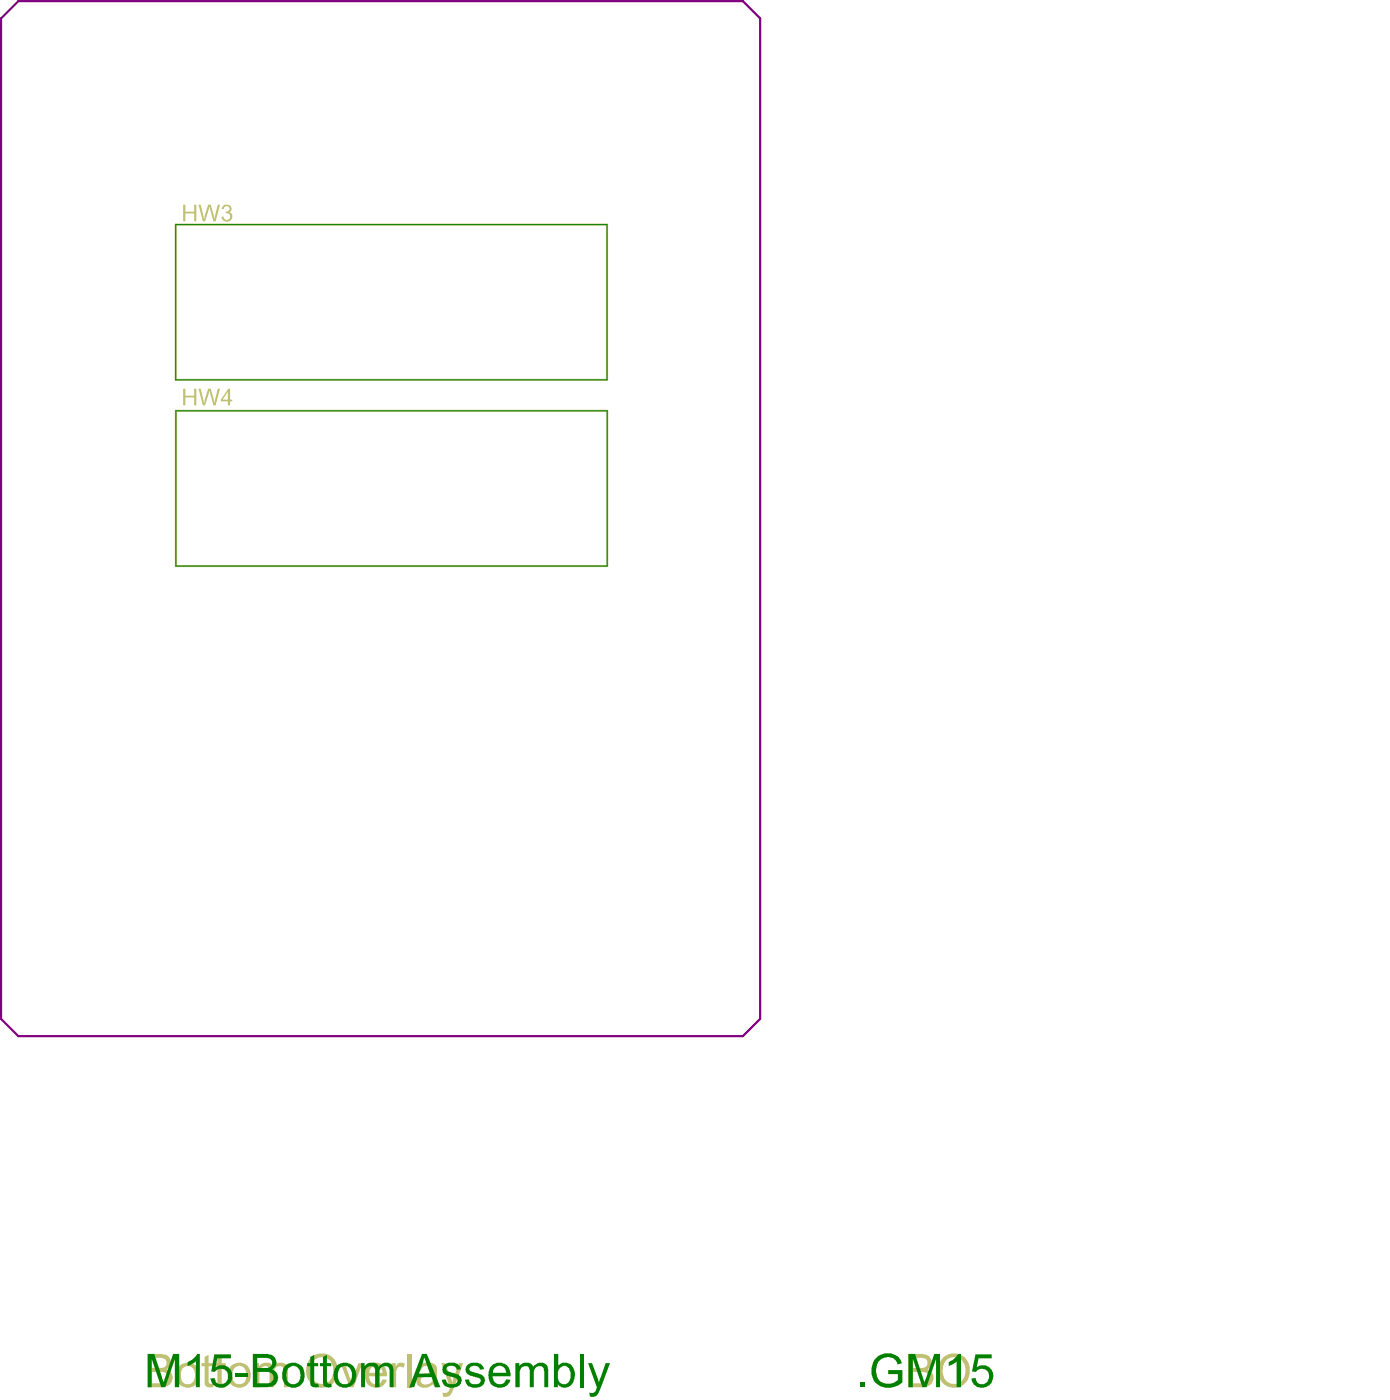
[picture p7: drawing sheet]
<svg xmlns="http://www.w3.org/2000/svg" width="268mm" height="270mm" viewBox="0 0 268 270" stroke-linecap="round" stroke-linejoin="round" font-family="sans-serif">
<path d="M33.8 43.3h83.1v29.9h-83.1zM33.9 79.2h83.1v29.9h-83.1z" fill="none" stroke="#c0c073" stroke-width=".4"/>
<g fill="#c0c073">
<path d="M35.3 74.9h.4v1.4h1.7v-1.4h.4v3.2h-.4v-1.5h-1.7v1.5h-.4z"/>
<path d="M38.2 74.9h.5l.6 2.8 .8-2.8h.5l.6 2.1 .1 .7 .7-2.8h.4l-.9 3.2h-.4l-.7-2.8-.9 2.8h-.4z"/>
<path d="M165.7 266.5h.9v.9h-.9z"/>
<path d="M169.3 261.3l.3-.1a3.7 3.7 0 0 1 2.7 0l.9 .6 .5 1-.8 .2a1.74 1.74 0 0 0-2.3-1.3 2.21 2.21 0 0 0-1.9 2.3 2.51 2.51 0 0 0 1.6 2.7 3.1 3.1 0 0 0 2.7-.6v-1.2h-1.9v-.8h2.7v2.4a3.7 3.7 0 0 1-5.6-.5 4.1 4.1 0 0 1 .5-4.2z"/>
<path d="M39.4 261.6l.8-.4v1.6h.8v.6h-.8l.1 3.1a.39 .39 0 0 0 .6 .2h.1l.1 .7h-.2a1.06 1.06 0 0 1-1.2-.2 1.06 1.06 0 0 1-.3-1.1v-2.7h-.6v-.6h.6z"/>
<path d="M41.9 261.6l.8-.4v1.6h.8v.6h-.8v2.7a.54 .54 0 0 0 .2 .6 .54 .54 0 0 0 .6 0v.7a1.49 1.49 0 0 1-1.5-.4l-.1-3.6h-.6v-.6h.6z"/>
<path d="M49.2 262.8h.7v.6a1.66 1.66 0 0 1 2.8 0 1.55 1.55 0 0 1 1.4-.7 1.55 1.55 0 0 1 1.4 1v3.7h-.8v-2.9a.92 .92 0 0 0-.6-1.2 .92 .92 0 0 0-1.2 .7l-.1 .2v3.2h-.9v-3a.9 .9 0 0 0-.7-1.1 .9 .9 0 0 0-1.1 .7l-.1 .5v2.9h-.8z"/>
<path d="M65.6 262.8h.8l1.3 3.7 1.4-3.7h.7l-1.7 4.6h-.7z"/>
<path d="M75.5 262.8h.7v.6a1.1 1.1 0 0 1 1.8-.5l-.3 .7a.91 .91 0 0 0-.9 0 .91 .91 0 0 0-.5 .9v2.9h-.8z"/>
<path d="M78.4 261h.9v6.4h-.9z"/>
<path d="M85 262.8h.8l1.3 3.7 1.3-3.7h.8l-1.7 4.7a2.49 2.49 0 0 1-1.4 1.8l-.8-.1v-.8a1.02 1.02 0 0 0 1.4-.8z"/>
<path d="M35.3 39.5h.4v1.3h1.7v-1.3h.4v3.2h-.4v-1.6h-1.7v1.6h-.4z"/>
<path d="M38.2 39.5h.5l.6 2.7 .8-2.7h.5l.6 2 .1 .7 .7-2.7h.4l-.9 3.2h-.4l-.7-2.9-.9 2.9h-.4z"/>
<path d="M43.1 39.5a.93 .93 0 0 1 1 0 .93 .93 0 0 1 .5 .9l-.1 .3-.4 .2a.96 .96 0 0 1 .6 1.1 .96 .96 0 0 1-1 .7 1.18 1.18 0 0 1-1.1-.9l.5-.1a.64 .64 0 0 0 .7 .7 .64 .64 0 0 0 .5-.8 .64 .64 0 0 0-.8-.5l.1-.3a.52 .52 0 0 0 .6-.4 .52 .52 0 0 0-.5-.6 .52 .52 0 0 0-.6 .5h-.4l.2-.5z"/>
<path d="M43.9 75.5l-1 1.5h1zM44 74.9h.3v2.1h.4v.4h-.4v.7h-.4v-.7h-1.4v-.4z"/>
<path d="M175.8 261.8v1.9h1.6a1 1 0 0 0 1.3-.9 1 1 0 0 0-1.2-1zM175.8 264.5v2.2h2.1a1.12 1.12 0 0 0 1-1.3 1.12 1.12 0 0 0-1.4-.9zM175 261h2.5a1.74 1.74 0 0 1 1.8 2.4l-.7 .6a1.66 1.66 0 0 1 1.2 1.4 1.66 1.66 0 0 1-.7 1.6l-.6 .3-.6 .1h-2.9z"/>
<path d="M182.6 261.9a2.99 2.99 0 0 0 .1 4.6 2.27 2.27 0 0 0 2.4-.2 2.27 2.27 0 0 0 .9-2.3 2.2 2.2 0 0 0-3.2-2.2zM181.7 261.7a3.1 3.1 0 0 1 3.6-.4 3.1 3.1 0 0 1 1.5 3.2 3.1 3.1 0 0 1-3.3 3 3.1 3.1 0 0 1-2.8-3.5l.2-1.1z"/>
<path d="M29.3 261.8v1.9h1.7a.99 .99 0 0 0 1.1-1.1 .99 .99 0 0 0-1.3-.8zM29.3 264.5v2.2h1.8a1.12 1.12 0 0 0 1.2-1.2 1.12 1.12 0 0 0-1.3-1zM28.4 261h2.5a1.77 1.77 0 0 1 2 1.9l-.1 .5-.8 .6a1.67 1.67 0 0 1 1.3 1.8 1.67 1.67 0 0 1-1.6 1.5l-3.3 .1z"/>
<path d="M35.4 263.6a2.54 2.54 0 0 0-.2 2.9 1.44 1.44 0 0 0 1.6 .2 1.44 1.44 0 0 0 .8-1.5 1.52 1.52 0 0 0-1.6-1.8zM34.9 263a2.3 2.3 0 0 1 2.6 .1 2.3 2.3 0 0 1 .8 2.5 2.16 2.16 0 0 1-2.3 1.9 2.16 2.16 0 0 1-2-2.2 2.76 2.76 0 0 1 .9-2.3z"/>
<path d="M45.2 263.6v.2a2.2 2.2 0 0 0 .3 2.9 1.45 1.45 0 0 0 1.5-.2 1.45 1.45 0 0 0 .4-1.5 1.37 1.37 0 0 0-.6-1.5 1.37 1.37 0 0 0-1.6 .1zM44.5 263.3l.5-.4a2.24 2.24 0 0 1 2.4 .2 2.24 2.24 0 0 1 .9 2.2 2.18 2.18 0 0 1-1.5 2.1 2.18 2.18 0 0 1-2.5-.8 3.4 3.4 0 0 1 .2-3.3z"/>
<path d="M60.7 262a3.2 3.2 0 0 0 .2 4.5 2.2 2.2 0 0 0 3.3-2 2.25 2.25 0 0 0-2.3-2.8h-.4zM60 261.6a3.1 3.1 0 0 1 3.6-.3 3.1 3.1 0 0 1 1.5 3.2 3.1 3.1 0 0 1-3.4 3 3.1 3.1 0 0 1-2.7-3.6l.1-.7 .3-.9z"/>
<path d="M71.7 263.5l-.5 .5-.1 .6h2.6a1.31 1.31 0 0 0-2-1.1zM70.8 263.3a2.22 2.22 0 0 1 2.6-.4 2.22 2.22 0 0 1 1.1 2.4l-3.4 .1a1.42 1.42 0 0 0 .7 1.3 1.42 1.42 0 0 0 1.6-.1l.3-.7 .8 .1a2.16 2.16 0 0 1-3.5 1 3.2 3.2 0 0 1-.2-3.7z"/>
<path d="M81.3 265.6a.82 .82 0 0 0-.1 1 .82 .82 0 0 0 1.1 .2 1.21 1.21 0 0 0 1-1.7l-.2 .1zM80.6 263.3a2.77 2.77 0 0 1 3.1-.3l.5 .5v2.3v1.2l.2 .4h-.7l-.2-.6a2.15 2.15 0 0 1-3.2-.1 1.57 1.57 0 0 1 1.7-2l1.3-.2a.98 .98 0 0 0-.3-1.1 .98 .98 0 0 0-1.1 0 .88 .88 0 0 0-.8 .8l-.8-.2z"/>
</g>
<path d="M3.5 .2h139.6l3.3 3.3v192.9l-3.3 3.3h-139.6l-3.3-3.3v-192.9z" fill="none" stroke="#800080" stroke-width=".42"/>
<path d="M33.8 43.3h83.1v29.9h-83.1zM33.9 79.2h83.1v29.9h-83.1z" fill="none" stroke="#008000" stroke-width=".19"/>
<g fill="#008000">
<path d="M165.7 266.5h.9v.9h-.9z"/>
<path d="M169.3 261.3l.3-.1a3.7 3.7 0 0 1 2.7 0l.9 .6 .5 1-.8 .2a1.74 1.74 0 0 0-2.3-1.3 2.21 2.21 0 0 0-1.9 2.3 2.51 2.51 0 0 0 1.6 2.7 3.1 3.1 0 0 0 2.7-.6v-1.2h-1.9v-.8h2.7v2.4a3.7 3.7 0 0 1-5.6-.5 4.1 4.1 0 0 1 .5-4.2z"/>
<path d="M175 261h1.3l1.8 5.5 1.9-5.5h1.1v6.4h-.8v-5.4l-1.8 5.4h-.8l-1.9-5.5v5.5h-.8z"/>
<path d="M182.8 262.5l1.1-.7 .7-.8h.5v6.4h-.8v-5l-.8 .6-.7 .4z"/>
<path d="M187.9 261.1h3.1v.7h-2.5l-.3 1.7a2.07 2.07 0 0 1 2.6 .3 2.07 2.07 0 0 1 .2 2.6 2.17 2.17 0 0 1-3.5 .3l-.4-1 .8-.1a1.32 1.32 0 0 0 1.5 1.2 1.32 1.32 0 0 0 1.1-1.5 1.39 1.39 0 0 0-.9-1.4 1.39 1.39 0 0 0-1.6 .6l-.8-.1z"/>
<path d="M28.4 261h1.3l1.8 5.5 1.8-5.5h1.2v6.4h-.8v-5.4l-1.9 5.4h-.7l-1.9-5.5v5.5h-.8z"/>
<path d="M36.2 262.5l.9-.5 .9-1h.5v6.4h-.8v-5l-1.6 1z"/>
<path d="M41.3 261.1h3.2v.7h-2.6l-.4 1.7a2.11 2.11 0 0 1 2.8 .5 2.11 2.11 0 0 1-.2 2.8 2.08 2.08 0 0 1-2.1 .6 2.08 2.08 0 0 1-1.5-1.7l.9-.1a1.26 1.26 0 0 0 1 1.2 1.26 1.26 0 0 0 1.4-.8 1.46 1.46 0 0 0-.3-1.7 1.46 1.46 0 0 0-1.7-.3l-.4 .5-.7-.1z"/>
<path d="M45.4 264.7h2.4v.8h-2.4z"/>
<path d="M59.8 261.6l.7-.4v1.6h.8v.6h-.8v2.7a.56 .56 0 0 0 .2 .5 .56 .56 0 0 0 .6 .1l.2 .7h-.2a1.18 1.18 0 0 1-1.5-.7v-3.3h-.6v-.6h.6z"/>
<path d="M62.2 261.6l.8-.4v1.6h.8v.6h-.8v2.8a.63 .63 0 0 0 .8 .5v.7a1.74 1.74 0 0 1-1.5-.3l-.1-3.7h-.6v-.6h.6z"/>
<path d="M69.6 262.8h.6v.6a1.68 1.68 0 0 1 2.7-.2v.2a1.68 1.68 0 0 1 2.7-.2l.2 .8v3.4h-.8v-2.9a.92 .92 0 0 0-.6-1.2 .92 .92 0 0 0-1.1 .7l-.2 .2v3.2h-.8v-3a.94 .94 0 0 0-.8-1 .94 .94 0 0 0-1.1 .7l-.1 3.3h-.7z"/>
<path d="M85.7 263a2.43 2.43 0 0 1 2.6 .1l.3 .2 .2 .7h-.8a1.1 1.1 0 0 0-1-.7 1.1 1.1 0 0 0-1.1 .6 .94 .94 0 0 0 1 .6l.1 .1a2.18 2.18 0 0 1 1.9 1 1.57 1.57 0 0 1-1.6 1.9 1.74 1.74 0 0 1-2.1-1.2l-.1-.3 .8-.1a1.13 1.13 0 0 0 1.5 .9 .64 .64 0 0 0 .6-.3 .64 .64 0 0 0-.1-.8l-.9-.3a2.45 2.45 0 0 1-1.7-.9 1.41 1.41 0 0 1 .4-1.5z"/>
<path d="M90.2 262.9a2.57 2.57 0 0 1 2.6 .2l.3 .4 .1 .5h-.8a1.1 1.1 0 0 0-.9-.7 1.1 1.1 0 0 0-1.1 .6v.1a1.51 1.51 0 0 0 1.3 .6l.3 .1a1.77 1.77 0 0 1 1.4 .9 1.57 1.57 0 0 1-1.6 1.9 1.74 1.74 0 0 1-2.2-1.2v-.3l.7-.1a1.13 1.13 0 0 0 1.5 .9 .64 .64 0 0 0 .7-.3 .64 .64 0 0 0-.1-.8l-.9-.3a1.89 1.89 0 0 1-1.9-1.3 1.52 1.52 0 0 1 .6-1.2z"/>
<path d="M99.3 262.8h.7v.6a1.59 1.59 0 0 1 2.6-.2l.1 .2a1.61 1.61 0 0 1 2.8 .1l.1 3.9h-.8v-3a.95 .95 0 0 0-.5-1 .95 .95 0 0 0-1.1 .3l-.4 .8v2.9h-.7v-3a.88 .88 0 0 0-.5-1 .88 .88 0 0 0-1.1 .2l-.1 .1-.3 .6v3.1h-.8z"/>
<path d="M111.7 261h.7v6.4h-.7z"/>
<path d="M113.3 262.8h.7l1.4 3.7 1.3-3.7h.8l-1.8 4.7a2.49 2.49 0 0 1-1.3 1.8l-.8-.1-.1-.8a1.01 1.01 0 0 0 1.5-1z"/>
<path d="M49.6 261.8v1.9h1.6a.97 .97 0 0 0 1.1-.6 .97 .97 0 0 0-.4-1.2l-.4-.1zM49.6 264.5v2.2h1.8a1.13 1.13 0 0 0 1.2-.7 1.13 1.13 0 0 0-.3-1.3l-.6-.2zM48.7 261h2.5a1.71 1.71 0 0 1 2 2.1l-.2 .3-.7 .6a1.65 1.65 0 0 1 .9 2.7l-.4 .4-.6 .2-3.5 .1z"/>
<path d="M55.5 263.8l-.1 .2a2.19 2.19 0 0 0 .4 2.7 1.44 1.44 0 0 0 1.6-.2 1.44 1.44 0 0 0 .4-1.6 1.35 1.35 0 0 0-.7-1.5 1.35 1.35 0 0 0-1.6 .4zM55.2 263l.2-.1a2.41 2.41 0 0 1 2.8 .5 2.93 2.93 0 0 1 0 3.3 2.19 2.19 0 0 1-2.7 .6 2.19 2.19 0 0 1-1.1-2.5v-.4a2.05 2.05 0 0 1 .8-1.4z"/>
<path d="M65.6 263.6l-.1 .1a2.31 2.31 0 0 0 .3 3 1.5 1.5 0 0 0 2-1.7 1.39 1.39 0 0 0-.7-1.4 1.39 1.39 0 0 0-1.5 0zM65 263.1h.1a2.21 2.21 0 0 1 2.4-.2 2.21 2.21 0 0 1 1.1 2.2 2.19 2.19 0 0 1-2.3 2.4 2.19 2.19 0 0 1-2-2.7l.1-.8z"/>
<path d="M81.7 261.7l-1 3.1h2.1zM81.3 261h.9l2.6 6.4h-1l-.7-1.9h-2.7l-.6 1.9h-1z"/>
<path d="M95.5 263.5l-.5 .7v.4h2.5a1.27 1.27 0 0 0-.7-1.2 1.27 1.27 0 0 0-1.3 .1zM95.1 262.9a2.36 2.36 0 0 1 2.7 .5l.5 .9v1l-3.4 .1a1.42 1.42 0 0 0 .7 1.3 1.42 1.42 0 0 0 1.6-.1l.3-.7 .8 .1a2.15 2.15 0 0 1-3.6 .9 2.79 2.79 0 0 1 .4-4z"/>
<path d="M108 263.6l-.3 .3a3.1 3.1 0 0 0 .1 2.6 1.27 1.27 0 0 0 1.3 .2 1.27 1.27 0 0 0 .8-1.1v-.4a1.82 1.82 0 0 0-1-1.9h-.4zM106.7 261h.8v2.3a1.81 1.81 0 0 1 2-.5 1.81 1.81 0 0 1 1.2 1.7 2.87 2.87 0 0 1-.9 2.7 1.64 1.64 0 0 1-2.3-.4v.6h-.8z"/>
</g>
</svg>
